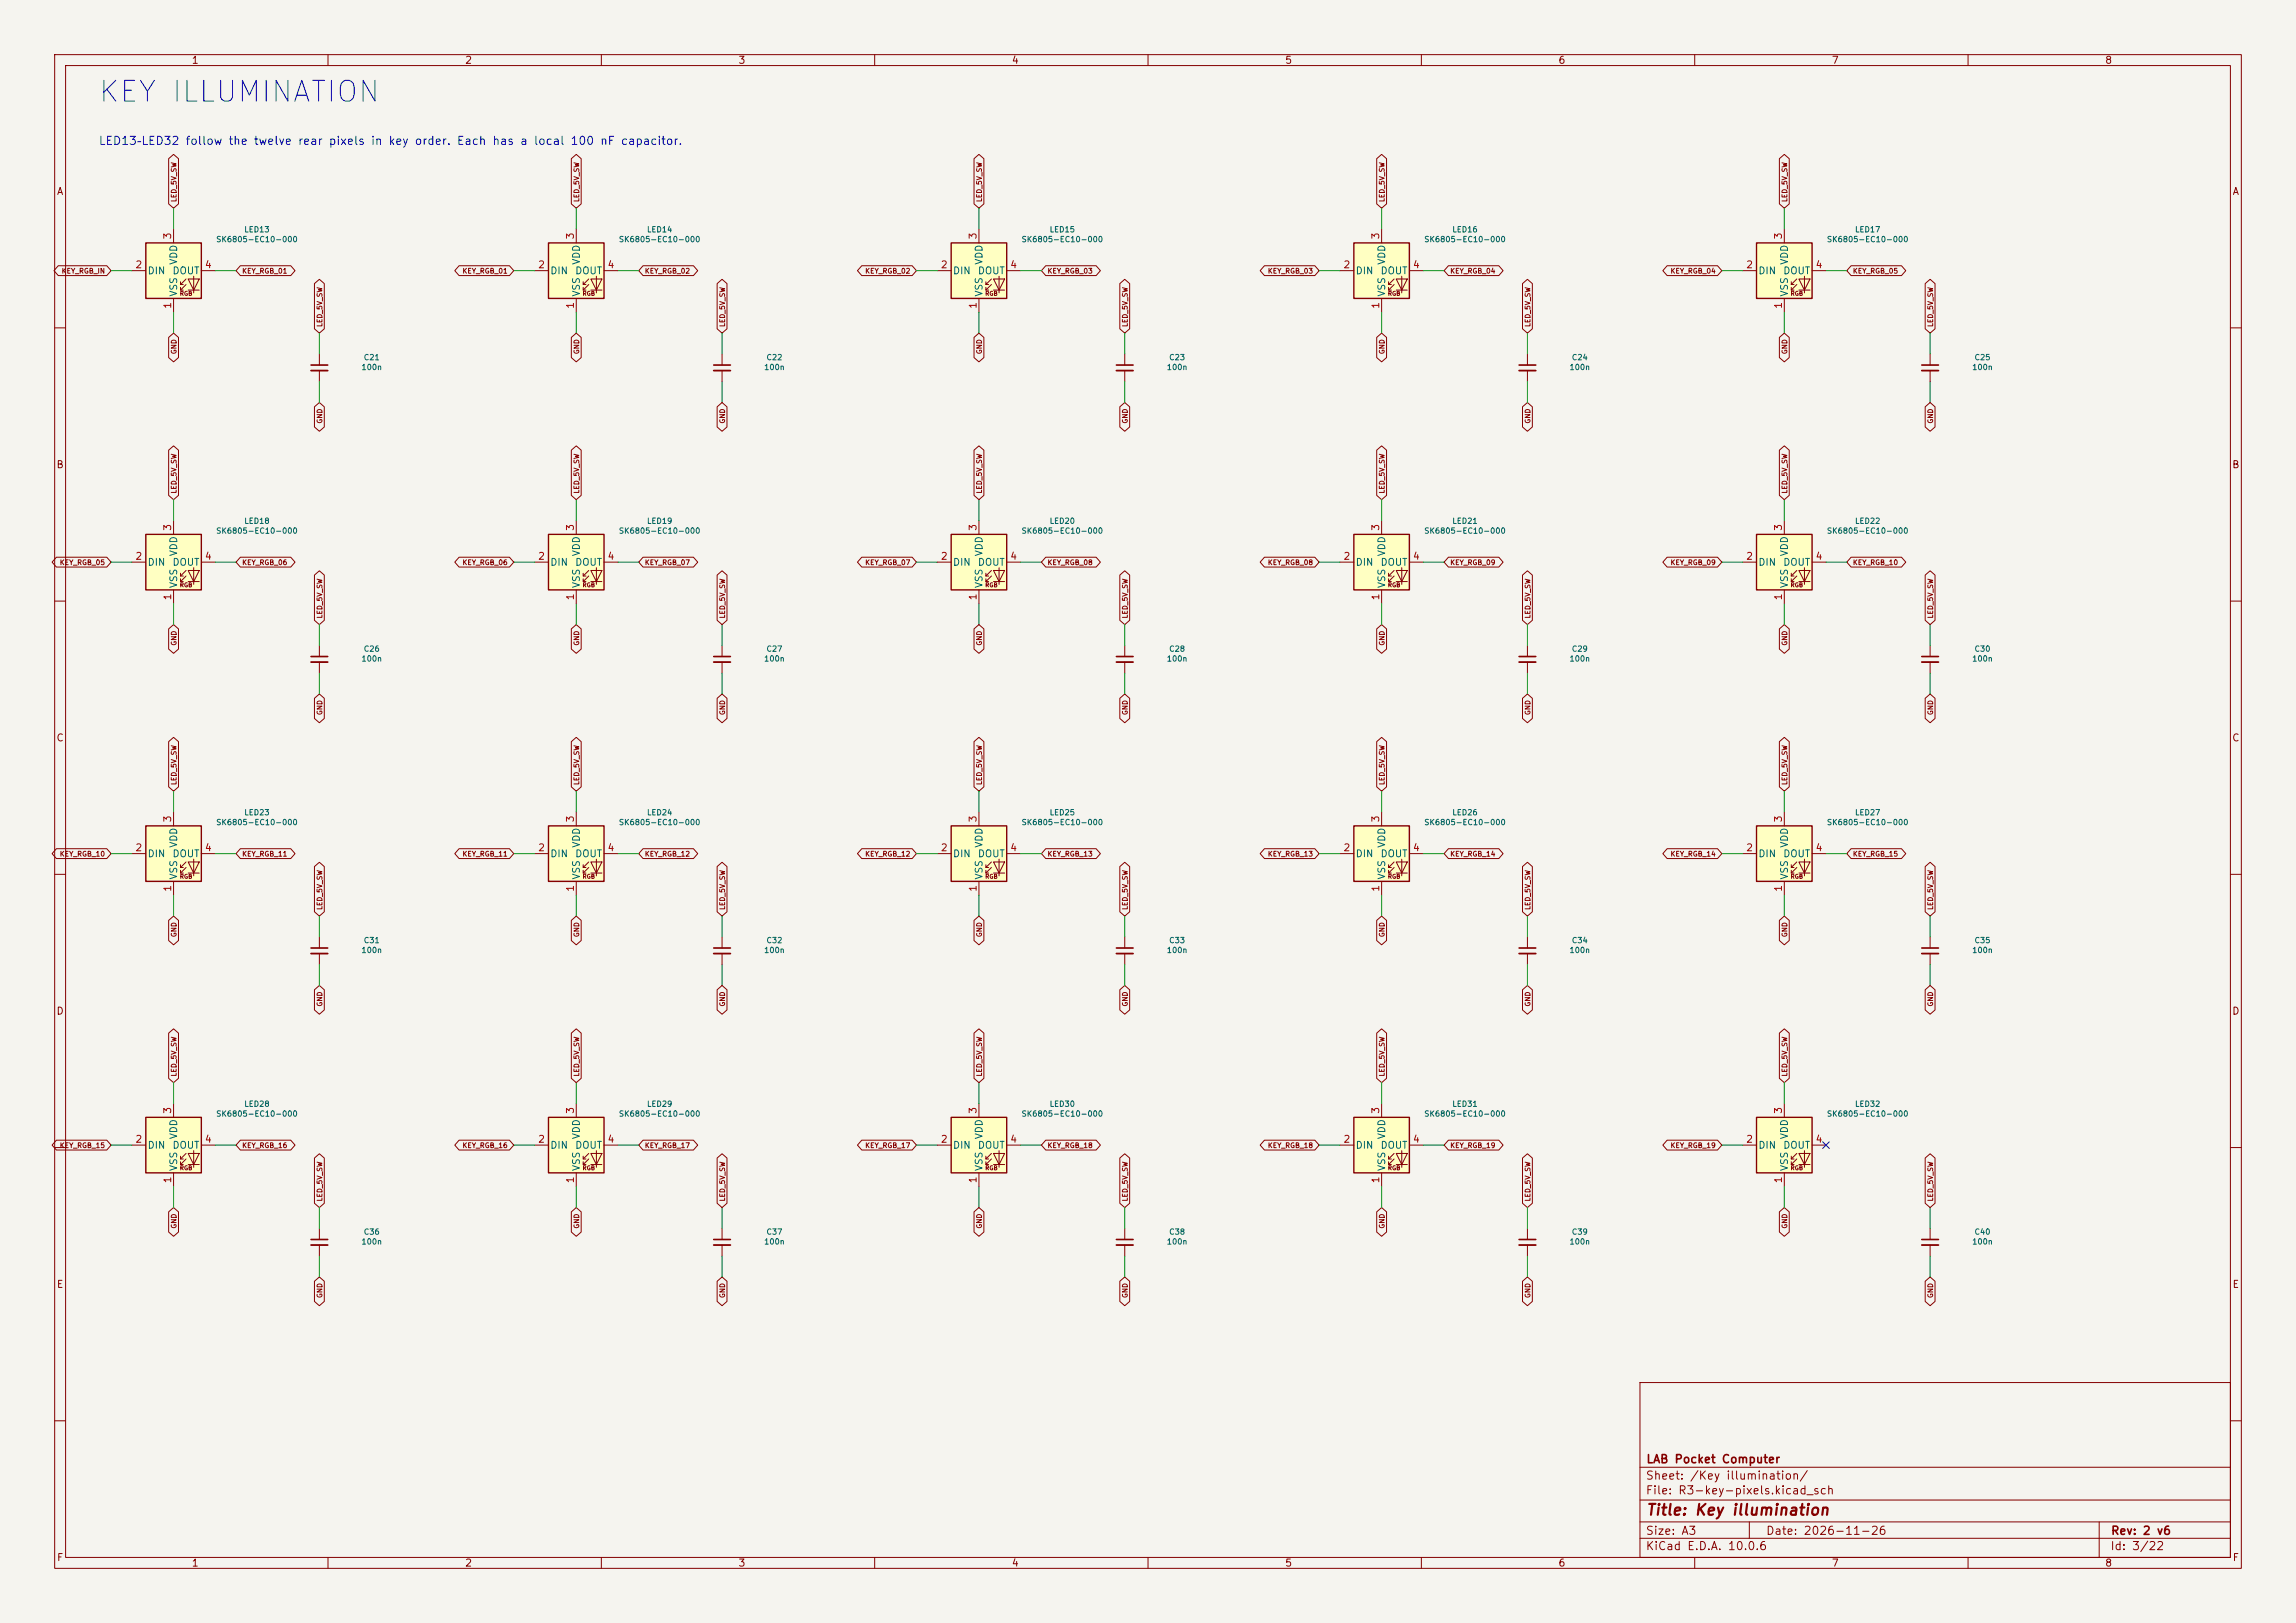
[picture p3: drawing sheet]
<svg xmlns="http://www.w3.org/2000/svg" width="420mm" height="297mm" viewBox="0 0 420 297" stroke-linecap="round" stroke-linejoin="round" font-family="sans-serif">
<defs><g id="words">
<text font-size="3.8" fill="#0000c2" x="17.7" y="19.6">KEY ILLUMINATION</text>
<text font-size="2" fill="#840000" x="301" y="277.8">Title: Key illumination</text>
<text font-size="1.5" fill="#0000c2" x="18" y="26.9">LED13–LED32 follow the twelve rear pixels in key order. Each has a local 100 nF capacitor.</text>
<g font-size="1.5" fill="#840000">
<text x="301" y="268.1">LAB Pocket Computer</text>
<text x="300.9" y="273.8">File: R3-key-pixels.kicad_sch</text>
<text x="300.9" y="271.1">Sheet: /Key illumination/</text>
<text x="300.9" y="281.2">Size: A3</text>
<text x="322.9" y="281.2">Date: 2026-11-26</text>
<text x="386" y="281.2">Rev: 2 v6</text>
<text x="300.9" y="284">KiCad E.D.A. 10.0.6</text>
<text x="385.9" y="284">Id: 3/22</text>
</g>
<g font-size="1.3" fill="#840000">
<text x="35" y="12">1</text>
<text x="85" y="12">2</text>
<text x="135" y="12">3</text>
<text x="185" y="12">4</text>
<text x="235" y="12">5</text>
<text x="285" y="12">6</text>
<text x="335" y="12">7</text>
<text x="385" y="12">8</text>
<text x="10.3" y="36">A</text>
<text x="408.3" y="36">A</text>
<text x="10.2" y="86">B</text>
<text x="408.2" y="86">B</text>
<text x="10.2" y="136">C</text>
<text x="408.2" y="136">C</text>
<text x="10.2" y="186">D</text>
<text x="408.2" y="186">D</text>
<text x="10.3" y="236">E</text>
<text x="408.3" y="236">E</text>
<text x="10.3" y="286">F</text>
<text x="35" y="287">1</text>
<text x="85" y="287">2</text>
<text x="135" y="287">3</text>
<text x="185" y="287">4</text>
<text x="235" y="287">5</text>
<text x="285" y="287">6</text>
<text x="335" y="287">7</text>
<text x="385" y="287">8</text>
<text x="408.3" y="286">F</text>
</g>
<g font-size="1.3" fill="#a90000">
<text x="31.6" y="43.9" transform="rotate(-90 31.6 43.9)">3</text>
<text x="105.3" y="43.9" transform="rotate(-90 105.3 43.9)">3</text>
<text x="178.9" y="43.9" transform="rotate(-90 178.9 43.9)">3</text>
<text x="252.6" y="43.9" transform="rotate(-90 252.6 43.9)">3</text>
<text x="326.3" y="43.9" transform="rotate(-90 326.3 43.9)">3</text>
<text x="24.7" y="49.4">2</text>
<text x="37.4" y="49.4">4</text>
<text x="98.3" y="49.4">2</text>
<text x="111" y="49.4">4</text>
<text x="172" y="49.4">2</text>
<text x="184.7" y="49.4">4</text>
<text x="245.6" y="49.4">2</text>
<text x="258.3" y="49.4">4</text>
<text x="319.3" y="49.4">2</text>
<text x="332" y="49.4">4</text>
<text x="31.6" y="56.6" transform="rotate(-90 31.6 56.6)">1</text>
<text x="105.3" y="56.6" transform="rotate(-90 105.3 56.6)">1</text>
<text x="178.9" y="56.6" transform="rotate(-90 178.9 56.6)">1</text>
<text x="252.6" y="56.6" transform="rotate(-90 252.6 56.6)">1</text>
<text x="326.3" y="56.6" transform="rotate(-90 326.3 56.6)">1</text>
<text x="31.6" y="97.3" transform="rotate(-90 31.6 97.3)">3</text>
<text x="105.3" y="97.3" transform="rotate(-90 105.3 97.3)">3</text>
<text x="178.9" y="97.3" transform="rotate(-90 178.9 97.3)">3</text>
<text x="252.6" y="97.3" transform="rotate(-90 252.6 97.3)">3</text>
<text x="326.3" y="97.3" transform="rotate(-90 326.3 97.3)">3</text>
<text x="24.7" y="102.7">2</text>
<text x="37.4" y="102.7">4</text>
<text x="98.3" y="102.7">2</text>
<text x="111" y="102.7">4</text>
<text x="172" y="102.7">2</text>
<text x="184.7" y="102.7">4</text>
<text x="245.6" y="102.7">2</text>
<text x="258.3" y="102.7">4</text>
<text x="319.3" y="102.7">2</text>
<text x="332" y="102.7">4</text>
<text x="31.6" y="110" transform="rotate(-90 31.6 110)">1</text>
<text x="105.3" y="110" transform="rotate(-90 105.3 110)">1</text>
<text x="178.9" y="110" transform="rotate(-90 178.9 110)">1</text>
<text x="252.6" y="110" transform="rotate(-90 252.6 110)">1</text>
<text x="326.3" y="110" transform="rotate(-90 326.3 110)">1</text>
<text x="31.6" y="150.6" transform="rotate(-90 31.6 150.6)">3</text>
<text x="105.3" y="150.6" transform="rotate(-90 105.3 150.6)">3</text>
<text x="178.9" y="150.6" transform="rotate(-90 178.9 150.6)">3</text>
<text x="252.6" y="150.6" transform="rotate(-90 252.6 150.6)">3</text>
<text x="326.3" y="150.6" transform="rotate(-90 326.3 150.6)">3</text>
<text x="24.7" y="156.1">2</text>
<text x="37.4" y="156.1">4</text>
<text x="98.3" y="156.1">2</text>
<text x="111" y="156.1">4</text>
<text x="172" y="156.1">2</text>
<text x="184.7" y="156.1">4</text>
<text x="245.6" y="156.1">2</text>
<text x="258.3" y="156.1">4</text>
<text x="319.3" y="156.1">2</text>
<text x="332" y="156.1">4</text>
<text x="31.6" y="163.3" transform="rotate(-90 31.6 163.3)">1</text>
<text x="105.3" y="163.3" transform="rotate(-90 105.3 163.3)">1</text>
<text x="178.9" y="163.3" transform="rotate(-90 178.9 163.3)">1</text>
<text x="252.6" y="163.3" transform="rotate(-90 252.6 163.3)">1</text>
<text x="326.3" y="163.3" transform="rotate(-90 326.3 163.3)">1</text>
<text x="31.6" y="203.9" transform="rotate(-90 31.6 203.9)">3</text>
<text x="105.3" y="203.9" transform="rotate(-90 105.3 203.9)">3</text>
<text x="178.9" y="203.9" transform="rotate(-90 178.9 203.9)">3</text>
<text x="252.6" y="203.9" transform="rotate(-90 252.6 203.9)">3</text>
<text x="326.3" y="203.9" transform="rotate(-90 326.3 203.9)">3</text>
<text x="24.7" y="209.4">2</text>
<text x="37.4" y="209.4">4</text>
<text x="98.3" y="209.4">2</text>
<text x="111" y="209.4">4</text>
<text x="172" y="209.4">2</text>
<text x="184.7" y="209.4">4</text>
<text x="245.6" y="209.4">2</text>
<text x="258.3" y="209.4">4</text>
<text x="319.3" y="209.4">2</text>
<text x="332" y="209.4">4</text>
<text x="31.6" y="216.6" transform="rotate(-90 31.6 216.6)">1</text>
<text x="105.3" y="216.6" transform="rotate(-90 105.3 216.6)">1</text>
<text x="178.9" y="216.6" transform="rotate(-90 178.9 216.6)">1</text>
<text x="252.6" y="216.6" transform="rotate(-90 252.6 216.6)">1</text>
<text x="326.3" y="216.6" transform="rotate(-90 326.3 216.6)">1</text>
</g>
<g font-size="1.3" fill="#006464">
<text x="26.9" y="50.5">DIN</text>
<text x="31.5" y="50.5">DOUT</text>
<text x="32.7" y="48.6" transform="rotate(-90 32.7 48.6)">VDD</text>
<text x="100.6" y="50.5">DIN</text>
<text x="105.1" y="50.5">DOUT</text>
<text x="106.4" y="48.6" transform="rotate(-90 106.4 48.6)">VDD</text>
<text x="174.2" y="50.5">DIN</text>
<text x="178.8" y="50.5">DOUT</text>
<text x="180" y="48.6" transform="rotate(-90 180 48.6)">VDD</text>
<text x="247.9" y="50.5">DIN</text>
<text x="252.4" y="50.5">DOUT</text>
<text x="253.7" y="48.6" transform="rotate(-90 253.7 48.6)">VDD</text>
<text x="321.5" y="50.5">DIN</text>
<text x="326.1" y="50.5">DOUT</text>
<text x="327.4" y="48.6" transform="rotate(-90 327.4 48.6)">VDD</text>
<text x="32.7" y="54.4" transform="rotate(-90 32.7 54.4)">VSS</text>
<text x="106.4" y="54.4" transform="rotate(-90 106.4 54.4)">VSS</text>
<text x="180" y="54.4" transform="rotate(-90 180 54.4)">VSS</text>
<text x="253.7" y="54.4" transform="rotate(-90 253.7 54.4)">VSS</text>
<text x="327.4" y="54.4" transform="rotate(-90 327.4 54.4)">VSS</text>
<text x="32.7" y="101.9" transform="rotate(-90 32.7 101.9)">VDD</text>
<text x="106.4" y="101.9" transform="rotate(-90 106.4 101.9)">VDD</text>
<text x="180" y="101.9" transform="rotate(-90 180 101.9)">VDD</text>
<text x="253.7" y="101.9" transform="rotate(-90 253.7 101.9)">VDD</text>
<text x="327.4" y="101.9" transform="rotate(-90 327.4 101.9)">VDD</text>
<text x="26.9" y="103.8">DIN</text>
<text x="31.5" y="103.8">DOUT</text>
<text x="32.7" y="107.7" transform="rotate(-90 32.7 107.7)">VSS</text>
<text x="100.6" y="103.8">DIN</text>
<text x="105.1" y="103.8">DOUT</text>
<text x="106.4" y="107.7" transform="rotate(-90 106.4 107.7)">VSS</text>
<text x="174.2" y="103.8">DIN</text>
<text x="178.8" y="103.8">DOUT</text>
<text x="180" y="107.7" transform="rotate(-90 180 107.7)">VSS</text>
<text x="247.9" y="103.8">DIN</text>
<text x="252.4" y="103.8">DOUT</text>
<text x="253.7" y="107.7" transform="rotate(-90 253.7 107.7)">VSS</text>
<text x="321.5" y="103.8">DIN</text>
<text x="326.1" y="103.8">DOUT</text>
<text x="327.4" y="107.7" transform="rotate(-90 327.4 107.7)">VSS</text>
<text x="32.7" y="155.2" transform="rotate(-90 32.7 155.2)">VDD</text>
<text x="106.4" y="155.2" transform="rotate(-90 106.4 155.2)">VDD</text>
<text x="180" y="155.2" transform="rotate(-90 180 155.2)">VDD</text>
<text x="253.7" y="155.2" transform="rotate(-90 253.7 155.2)">VDD</text>
<text x="327.4" y="155.2" transform="rotate(-90 327.4 155.2)">VDD</text>
<text x="26.9" y="157.2">DIN</text>
<text x="31.5" y="157.2">DOUT</text>
<text x="32.7" y="161.1" transform="rotate(-90 32.7 161.1)">VSS</text>
<text x="100.6" y="157.2">DIN</text>
<text x="105.1" y="157.2">DOUT</text>
<text x="106.4" y="161.1" transform="rotate(-90 106.4 161.1)">VSS</text>
<text x="174.2" y="157.2">DIN</text>
<text x="178.8" y="157.2">DOUT</text>
<text x="180" y="161.1" transform="rotate(-90 180 161.1)">VSS</text>
<text x="247.9" y="157.2">DIN</text>
<text x="252.4" y="157.2">DOUT</text>
<text x="253.7" y="161.1" transform="rotate(-90 253.7 161.1)">VSS</text>
<text x="321.5" y="157.2">DIN</text>
<text x="326.1" y="157.2">DOUT</text>
<text x="327.4" y="161.1" transform="rotate(-90 327.4 161.1)">VSS</text>
<text x="32.7" y="208.6" transform="rotate(-90 32.7 208.6)">VDD</text>
<text x="106.4" y="208.6" transform="rotate(-90 106.4 208.6)">VDD</text>
<text x="180" y="208.6" transform="rotate(-90 180 208.6)">VDD</text>
<text x="253.7" y="208.6" transform="rotate(-90 253.7 208.6)">VDD</text>
<text x="327.4" y="208.6" transform="rotate(-90 327.4 208.6)">VDD</text>
<text x="26.9" y="210.5">DIN</text>
<text x="31.5" y="210.5">DOUT</text>
<text x="32.7" y="214.4" transform="rotate(-90 32.7 214.4)">VSS</text>
<text x="100.6" y="210.5">DIN</text>
<text x="105.1" y="210.5">DOUT</text>
<text x="106.4" y="214.4" transform="rotate(-90 106.4 214.4)">VSS</text>
<text x="174.2" y="210.5">DIN</text>
<text x="178.8" y="210.5">DOUT</text>
<text x="180" y="214.4" transform="rotate(-90 180 214.4)">VSS</text>
<text x="247.9" y="210.5">DIN</text>
<text x="252.4" y="210.5">DOUT</text>
<text x="253.7" y="214.4" transform="rotate(-90 253.7 214.4)">VSS</text>
<text x="321.5" y="210.5">DIN</text>
<text x="326.1" y="210.5">DOUT</text>
<text x="327.4" y="214.4" transform="rotate(-90 327.4 214.4)">VSS</text>
</g>
<g font-size="1" fill="#006464">
<text x="39.4" y="44.6">SK6805-EC10-000</text>
<text x="44.6" y="42.8">LED13</text>
<text x="113.1" y="44.6">SK6805-EC10-000</text>
<text x="118.3" y="42.8">LED14</text>
<text x="186.8" y="44.6">SK6805-EC10-000</text>
<text x="191.9" y="42.8">LED15</text>
<text x="260.4" y="44.6">SK6805-EC10-000</text>
<text x="265.6" y="42.8">LED16</text>
<text x="334.1" y="44.6">SK6805-EC10-000</text>
<text x="339.2" y="42.8">LED17</text>
<text x="66" y="68">100n</text>
<text x="66.4" y="66.2">C21</text>
<text x="139.7" y="68">100n</text>
<text x="140.1" y="66.2">C22</text>
<text x="213.3" y="68">100n</text>
<text x="213.8" y="66.2">C23</text>
<text x="287" y="68">100n</text>
<text x="287.4" y="66.2">C24</text>
<text x="360.7" y="68">100n</text>
<text x="361.1" y="66.2">C25</text>
<text x="39.4" y="97.9">SK6805-EC10-000</text>
<text x="44.6" y="96.1">LED18</text>
<text x="113.1" y="97.9">SK6805-EC10-000</text>
<text x="118.3" y="96.1">LED19</text>
<text x="186.8" y="97.9">SK6805-EC10-000</text>
<text x="191.9" y="96.1">LED20</text>
<text x="260.4" y="97.9">SK6805-EC10-000</text>
<text x="265.6" y="96.1">LED21</text>
<text x="334.1" y="97.9">SK6805-EC10-000</text>
<text x="339.2" y="96.1">LED22</text>
<text x="66.4" y="119.5">C26</text>
<text x="140.1" y="119.5">C27</text>
<text x="213.8" y="119.5">C28</text>
<text x="287.4" y="119.5">C29</text>
<text x="361.1" y="119.5">C30</text>
<text x="66" y="121.3">100n</text>
<text x="139.7" y="121.3">100n</text>
<text x="213.3" y="121.3">100n</text>
<text x="287" y="121.3">100n</text>
<text x="360.7" y="121.3">100n</text>
<text x="44.6" y="149.4">LED23</text>
<text x="118.3" y="149.4">LED24</text>
<text x="191.9" y="149.4">LED25</text>
<text x="265.6" y="149.4">LED26</text>
<text x="339.2" y="149.4">LED27</text>
<text x="39.4" y="151.2">SK6805-EC10-000</text>
<text x="113.1" y="151.2">SK6805-EC10-000</text>
<text x="186.8" y="151.2">SK6805-EC10-000</text>
<text x="260.4" y="151.2">SK6805-EC10-000</text>
<text x="334.1" y="151.2">SK6805-EC10-000</text>
<text x="66.4" y="172.8">C31</text>
<text x="140.1" y="172.8">C32</text>
<text x="213.8" y="172.8">C33</text>
<text x="287.4" y="172.8">C34</text>
<text x="361.1" y="172.8">C35</text>
<text x="66" y="174.6">100n</text>
<text x="139.7" y="174.6">100n</text>
<text x="213.3" y="174.6">100n</text>
<text x="287" y="174.6">100n</text>
<text x="360.7" y="174.6">100n</text>
<text x="44.6" y="202.8">LED28</text>
<text x="118.3" y="202.8">LED29</text>
<text x="191.9" y="202.8">LED30</text>
<text x="265.6" y="202.8">LED31</text>
<text x="339.2" y="202.8">LED32</text>
<text x="39.4" y="204.6">SK6805-EC10-000</text>
<text x="113.1" y="204.6">SK6805-EC10-000</text>
<text x="186.8" y="204.6">SK6805-EC10-000</text>
<text x="260.4" y="204.6">SK6805-EC10-000</text>
<text x="334.1" y="204.6">SK6805-EC10-000</text>
<text x="66" y="228">100n</text>
<text x="66.4" y="226.2">C36</text>
<text x="139.7" y="228">100n</text>
<text x="140.1" y="226.2">C37</text>
<text x="213.3" y="228">100n</text>
<text x="213.8" y="226.2">C38</text>
<text x="287" y="228">100n</text>
<text x="287.4" y="226.2">C39</text>
<text x="360.7" y="228">100n</text>
<text x="361.1" y="226.2">C40</text>
</g>
<g font-size=".9" fill="#840000">
<text x="32.5" y="37.1" transform="rotate(-90 32.5 37.1)">LED_5V_SW</text>
<text x="106.2" y="37.1" transform="rotate(-90 106.2 37.1)">LED_5V_SW</text>
<text x="179.8" y="37.1" transform="rotate(-90 179.8 37.1)">LED_5V_SW</text>
<text x="253.5" y="37.1" transform="rotate(-90 253.5 37.1)">LED_5V_SW</text>
<text x="327.1" y="37.1" transform="rotate(-90 327.1 37.1)">LED_5V_SW</text>
<text x="11.2" y="50.3">KEY_RGB_IN</text>
<text x="44.2" y="50.3">KEY_RGB_01</text>
<text x="84.5" y="50.3">KEY_RGB_01</text>
<text x="117.9" y="50.3">KEY_RGB_02</text>
<text x="158.2" y="50.3">KEY_RGB_02</text>
<text x="191.5" y="50.3">KEY_RGB_03</text>
<text x="231.8" y="50.3">KEY_RGB_03</text>
<text x="265.2" y="50.3">KEY_RGB_04</text>
<text x="305.5" y="50.3">KEY_RGB_04</text>
<text x="338.8" y="50.3">KEY_RGB_05</text>
<text x="59.2" y="59.9" transform="rotate(-90 59.2 59.9)">LED_5V_SW</text>
<text x="132.8" y="59.9" transform="rotate(-90 132.8 59.9)">LED_5V_SW</text>
<text x="206.5" y="59.9" transform="rotate(-90 206.5 59.9)">LED_5V_SW</text>
<text x="280.1" y="59.9" transform="rotate(-90 280.1 59.9)">LED_5V_SW</text>
<text x="353.8" y="59.9" transform="rotate(-90 353.8 59.9)">LED_5V_SW</text>
<text x="32.5" y="64.9" transform="rotate(-90 32.5 64.9)">GND</text>
<text x="106.2" y="64.9" transform="rotate(-90 106.2 64.9)">GND</text>
<text x="179.8" y="64.9" transform="rotate(-90 179.8 64.9)">GND</text>
<text x="253.5" y="64.9" transform="rotate(-90 253.5 64.9)">GND</text>
<text x="327.1" y="64.9" transform="rotate(-90 327.1 64.9)">GND</text>
<text x="59.2" y="77.6" transform="rotate(-90 59.2 77.6)">GND</text>
<text x="132.8" y="77.6" transform="rotate(-90 132.8 77.6)">GND</text>
<text x="206.5" y="77.6" transform="rotate(-90 206.5 77.6)">GND</text>
<text x="280.1" y="77.6" transform="rotate(-90 280.1 77.6)">GND</text>
<text x="353.8" y="77.6" transform="rotate(-90 353.8 77.6)">GND</text>
<text x="32.5" y="90.4" transform="rotate(-90 32.5 90.4)">LED_5V_SW</text>
<text x="106.2" y="90.4" transform="rotate(-90 106.2 90.4)">LED_5V_SW</text>
<text x="179.8" y="90.4" transform="rotate(-90 179.8 90.4)">LED_5V_SW</text>
<text x="253.5" y="90.4" transform="rotate(-90 253.5 90.4)">LED_5V_SW</text>
<text x="327.1" y="90.4" transform="rotate(-90 327.1 90.4)">LED_5V_SW</text>
<text x="10.8" y="103.6">KEY_RGB_05</text>
<text x="44.2" y="103.6">KEY_RGB_06</text>
<text x="84.5" y="103.6">KEY_RGB_06</text>
<text x="117.9" y="103.6">KEY_RGB_07</text>
<text x="158.2" y="103.6">KEY_RGB_07</text>
<text x="191.5" y="103.6">KEY_RGB_08</text>
<text x="231.8" y="103.6">KEY_RGB_08</text>
<text x="265.2" y="103.6">KEY_RGB_09</text>
<text x="305.5" y="103.6">KEY_RGB_09</text>
<text x="338.8" y="103.6">KEY_RGB_10</text>
<text x="59.2" y="113.3" transform="rotate(-90 59.2 113.3)">LED_5V_SW</text>
<text x="132.8" y="113.3" transform="rotate(-90 132.8 113.3)">LED_5V_SW</text>
<text x="206.5" y="113.3" transform="rotate(-90 206.5 113.3)">LED_5V_SW</text>
<text x="280.1" y="113.3" transform="rotate(-90 280.1 113.3)">LED_5V_SW</text>
<text x="353.8" y="113.3" transform="rotate(-90 353.8 113.3)">LED_5V_SW</text>
<text x="32.5" y="118.2" transform="rotate(-90 32.5 118.2)">GND</text>
<text x="106.2" y="118.2" transform="rotate(-90 106.2 118.2)">GND</text>
<text x="179.8" y="118.2" transform="rotate(-90 179.8 118.2)">GND</text>
<text x="253.5" y="118.2" transform="rotate(-90 253.5 118.2)">GND</text>
<text x="327.1" y="118.2" transform="rotate(-90 327.1 118.2)">GND</text>
<text x="59.2" y="130.9" transform="rotate(-90 59.2 130.9)">GND</text>
<text x="132.8" y="130.9" transform="rotate(-90 132.8 130.9)">GND</text>
<text x="206.5" y="130.9" transform="rotate(-90 206.5 130.9)">GND</text>
<text x="280.1" y="130.9" transform="rotate(-90 280.1 130.9)">GND</text>
<text x="353.8" y="130.9" transform="rotate(-90 353.8 130.9)">GND</text>
<text x="32.5" y="143.8" transform="rotate(-90 32.5 143.8)">LED_5V_SW</text>
<text x="106.2" y="143.8" transform="rotate(-90 106.2 143.8)">LED_5V_SW</text>
<text x="179.8" y="143.8" transform="rotate(-90 179.8 143.8)">LED_5V_SW</text>
<text x="253.5" y="143.8" transform="rotate(-90 253.5 143.8)">LED_5V_SW</text>
<text x="327.1" y="143.8" transform="rotate(-90 327.1 143.8)">LED_5V_SW</text>
<text x="10.8" y="157">KEY_RGB_10</text>
<text x="44.2" y="157">KEY_RGB_11</text>
<text x="84.5" y="157">KEY_RGB_11</text>
<text x="117.9" y="157">KEY_RGB_12</text>
<text x="158.2" y="157">KEY_RGB_12</text>
<text x="191.5" y="157">KEY_RGB_13</text>
<text x="231.8" y="157">KEY_RGB_13</text>
<text x="265.2" y="157">KEY_RGB_14</text>
<text x="305.5" y="157">KEY_RGB_14</text>
<text x="338.8" y="157">KEY_RGB_15</text>
<text x="59.2" y="166.6" transform="rotate(-90 59.2 166.6)">LED_5V_SW</text>
<text x="132.8" y="166.6" transform="rotate(-90 132.8 166.6)">LED_5V_SW</text>
<text x="206.5" y="166.6" transform="rotate(-90 206.5 166.6)">LED_5V_SW</text>
<text x="280.1" y="166.6" transform="rotate(-90 280.1 166.6)">LED_5V_SW</text>
<text x="353.8" y="166.6" transform="rotate(-90 353.8 166.6)">LED_5V_SW</text>
<text x="32.5" y="171.6" transform="rotate(-90 32.5 171.6)">GND</text>
<text x="106.2" y="171.6" transform="rotate(-90 106.2 171.6)">GND</text>
<text x="179.8" y="171.6" transform="rotate(-90 179.8 171.6)">GND</text>
<text x="253.5" y="171.6" transform="rotate(-90 253.5 171.6)">GND</text>
<text x="327.1" y="171.6" transform="rotate(-90 327.1 171.6)">GND</text>
<text x="59.2" y="184.3" transform="rotate(-90 59.2 184.3)">GND</text>
<text x="132.8" y="184.3" transform="rotate(-90 132.8 184.3)">GND</text>
<text x="206.5" y="184.3" transform="rotate(-90 206.5 184.3)">GND</text>
<text x="280.1" y="184.3" transform="rotate(-90 280.1 184.3)">GND</text>
<text x="353.8" y="184.3" transform="rotate(-90 353.8 184.3)">GND</text>
<text x="32.5" y="197.1" transform="rotate(-90 32.5 197.1)">LED_5V_SW</text>
<text x="106.2" y="197.1" transform="rotate(-90 106.2 197.1)">LED_5V_SW</text>
<text x="179.8" y="197.1" transform="rotate(-90 179.8 197.1)">LED_5V_SW</text>
<text x="253.5" y="197.1" transform="rotate(-90 253.5 197.1)">LED_5V_SW</text>
<text x="327.1" y="197.1" transform="rotate(-90 327.1 197.1)">LED_5V_SW</text>
<text x="10.8" y="210.3">KEY_RGB_15</text>
<text x="44.2" y="210.3">KEY_RGB_16</text>
<text x="84.5" y="210.3">KEY_RGB_16</text>
<text x="117.9" y="210.3">KEY_RGB_17</text>
<text x="158.2" y="210.3">KEY_RGB_17</text>
<text x="191.5" y="210.3">KEY_RGB_18</text>
<text x="231.8" y="210.3">KEY_RGB_18</text>
<text x="265.2" y="210.3">KEY_RGB_19</text>
<text x="305.5" y="210.3">KEY_RGB_19</text>
<text x="59.2" y="220" transform="rotate(-90 59.2 220)">LED_5V_SW</text>
<text x="132.8" y="220" transform="rotate(-90 132.8 220)">LED_5V_SW</text>
<text x="206.5" y="220" transform="rotate(-90 206.5 220)">LED_5V_SW</text>
<text x="280.1" y="220" transform="rotate(-90 280.1 220)">LED_5V_SW</text>
<text x="353.8" y="220" transform="rotate(-90 353.8 220)">LED_5V_SW</text>
<text x="32.5" y="224.9" transform="rotate(-90 32.5 224.9)">GND</text>
<text x="106.2" y="224.9" transform="rotate(-90 106.2 224.9)">GND</text>
<text x="179.8" y="224.9" transform="rotate(-90 179.8 224.9)">GND</text>
<text x="253.5" y="224.9" transform="rotate(-90 253.5 224.9)">GND</text>
<text x="327.1" y="224.9" transform="rotate(-90 327.1 224.9)">GND</text>
<text x="59.2" y="237.6" transform="rotate(-90 59.2 237.6)">GND</text>
<text x="132.8" y="237.6" transform="rotate(-90 132.8 237.6)">GND</text>
<text x="206.5" y="237.6" transform="rotate(-90 206.5 237.6)">GND</text>
<text x="280.1" y="237.6" transform="rotate(-90 280.1 237.6)">GND</text>
<text x="353.8" y="237.6" transform="rotate(-90 353.8 237.6)">GND</text>
</g>
<g font-size=".8" fill="#840000">
<text x="32.8" y="54.3">RGB</text>
<text x="106.5" y="54.3">RGB</text>
<text x="180.1" y="54.3">RGB</text>
<text x="253.8" y="54.3">RGB</text>
<text x="327.5" y="54.3">RGB</text>
<text x="32.8" y="107.6">RGB</text>
<text x="106.5" y="107.6">RGB</text>
<text x="180.1" y="107.6">RGB</text>
<text x="253.8" y="107.6">RGB</text>
<text x="327.5" y="107.6">RGB</text>
<text x="32.8" y="161">RGB</text>
<text x="106.5" y="161">RGB</text>
<text x="180.1" y="161">RGB</text>
<text x="253.8" y="161">RGB</text>
<text x="327.5" y="161">RGB</text>
<text x="32.8" y="214.3">RGB</text>
<text x="106.5" y="214.3">RGB</text>
<text x="180.1" y="214.3">RGB</text>
<text x="253.8" y="214.3">RGB</text>
<text x="327.5" y="214.3">RGB</text>
</g>
</g></defs>
<path d="M0 0h420v297h-420z" fill="#f5f4ef" stroke="#f5f4ef" stroke-width=".18"/>
<g fill="none" stroke="#840000" stroke-width=".18">
<path d="M10 10h400v277h-400zM12 12h396v273h-396zM60 10v2M110 10v2M160 10v2M210 10v2M260 10v2M310 10v2M360 10v2M10 60h2M408 60h2M10 110h2"/>
<path d="M408 110h2M10 160h2M408 160h2M10 210h2M408 210h2M300 253h108v32h-108zM10 260h2M300 278.5h108M300 274.5h108M300 268.5h108M320 278.5v3M384 278.5v6.5"/>
<path d="M408 260h2M60 285v2M110 285v2M160 285v2M210 285v2M260 285v2M300 281.5h108M310 285v2M360 285v2"/>
</g>
<path d="M247.6 151.1h10.2v10.2h-10.2z" fill="#ffffc2"/>
<path d="M245.1 156.2h2.5M252.7 148.6v2.5M254 158.8h.5M254 159.8h.5M255 157.7l-1 1.1v-.6M255 158.8l-1 1v-.5M255.4 157.7h2l-1 2.1zM255.4 159.8h2M256.4 157.2v3.1M257.8 156.2h2.5M252.7 161.3v2.5" fill="none" stroke="#840000" stroke-width=".18"/>
<path d="M247.6 151.1h10.2v10.2h-10.2z" fill="none" stroke="#840000" stroke-width=".25"/>
<path d="M174 44.5h10.1v10.1h-10.1z" fill="#ffffc2"/>
<g fill="none" stroke="#840000" stroke-width=".18">
<path d="M171.4 49.5h2.6M179.1 41.9v2.6M179.1 54.6v2.6M180.3 52.1h.5M180.3 53.1h.5M181.4 51.1l-1.1 1v-.5M181.4 52.1l-1.1 1v-.5M181.7 51.1h2.1l-1 2zM181.7 53.1h2.1M182.8 50.5v3.1M184.1 49.5h2.6M205.7 224.8v2"/>
<path d="M205.7 227.8v2.1"/>
</g>
<path d="M174 44.5h10.1v10.1h-10.1z" fill="none" stroke="#840000" stroke-width=".25"/>
<path d="M204.2 226.8h3.1" fill="none" stroke="#840000" stroke-width=".3"/>
<path d="M204.2 227.8h3.1" fill="none" stroke="#840000" stroke-width=".33"/>
<path d="M174 204.5h10.1v10.1h-10.1z" fill="#ffffc2"/>
<g fill="none" stroke="#840000" stroke-width=".18">
<path d="M205.7 171.5v2M205.7 174.5v2M171.4 209.6h2.6M179.1 201.9v2.6M179.1 214.6v2.6M180.3 212.1h.5M180.3 213.1h.5M181.4 211.1l-1.1 1v-.5M181.4 212.1l-1.1 1v-.5M181.7 211.1h2.1l-1 2zM181.7 213.1h2.1M182.8 210.6v3"/>
<path d="M184.1 209.6h2.6"/>
</g>
<path d="M174 204.5h10.1v10.1h-10.1z" fill="none" stroke="#840000" stroke-width=".25"/>
<path d="M204.2 173.5h3.1" fill="none" stroke="#840000" stroke-width=".3"/>
<path d="M204.2 174.5h3.1" fill="none" stroke="#840000" stroke-width=".33"/>
<path d="M174 151.1h10.1v10.2h-10.1z" fill="#ffffc2"/>
<g fill="none" stroke="#840000" stroke-width=".18">
<path d="M171.4 156.2h2.6M179.1 148.6v2.5M180.3 158.8h.5M180.3 159.8h.5M181.4 157.7l-1.1 1.1v-.6M181.4 158.8l-1.1 1v-.5M181.7 157.7h2.1l-1 2.1zM181.7 159.8h2.1M182.8 157.2v3.1M184.1 156.2h2.6M179.1 161.3v2.5M279.4 224.8v2"/>
<path d="M279.4 227.8v2.1M353.1 224.8v2M353.1 227.8v2.1"/>
</g>
<path d="M174 151.1h10.1v10.2h-10.1z" fill="none" stroke="#840000" stroke-width=".25"/>
<path d="M277.9 226.8h3M351.5 226.8h3.1" fill="none" stroke="#840000" stroke-width=".3"/>
<path d="M277.9 227.8h3M351.5 227.8h3.1" fill="none" stroke="#840000" stroke-width=".33"/>
<path d="M247.6 204.5h10.2v10.1h-10.2z" fill="#ffffc2"/>
<g fill="none" stroke="#840000" stroke-width=".18">
<path d="M205.7 64.8v2M205.7 67.8v2.1M279.4 118.1v2M279.4 121.2v2M279.4 171.5v2M279.4 174.5v2M245.1 209.6h2.5M252.7 201.9v2.6M252.7 214.6v2.6M254 212.1h.5M254 213.1h.5M255 211.1l-1 1v-.5"/>
<path d="M255 212.1l-1 1v-.5M255.4 211.1h2l-1 2zM255.4 213.1h2M256.4 210.6v3M257.8 209.6h2.5"/>
</g>
<path d="M247.6 204.5h10.2v10.1h-10.2z" fill="none" stroke="#840000" stroke-width=".25"/>
<path d="M204.2 66.8h3.1M277.9 120.1h3M277.9 173.5h3" fill="none" stroke="#840000" stroke-width=".3"/>
<path d="M204.2 67.8h3.1M277.9 121.2h3M277.9 174.5h3" fill="none" stroke="#840000" stroke-width=".33"/>
<path d="M247.6 97.8h10.2v10.2h-10.2z" fill="#ffffc2"/>
<g fill="none" stroke="#840000" stroke-width=".18">
<path d="M279.4 64.8v2M279.4 67.8v2.1M252.7 95.3v2.5M245.1 102.9h2.5M252.7 108v2.5M254 105.4h.5M254 106.4h.5M255 104.4l-1 1v-.5M255 105.4l-1 1v-.5M255.4 104.4h2l-1 2zM255.4 106.4h2M256.4 103.9v3"/>
<path d="M257.8 102.9h2.5"/>
</g>
<path d="M247.6 97.8h10.2v10.2h-10.2z" fill="none" stroke="#840000" stroke-width=".25"/>
<path d="M277.9 66.8h3" fill="none" stroke="#840000" stroke-width=".3"/>
<path d="M277.9 67.8h3" fill="none" stroke="#840000" stroke-width=".33"/>
<path d="M247.6 44.5h10.2v10.1h-10.2z" fill="#ffffc2"/>
<g fill="none" stroke="#840000" stroke-width=".18">
<path d="M245.1 49.5h2.5M252.7 41.9v2.6M252.7 54.6v2.6M254 52.1h.5M254 53.1h.5M255 51.1l-1 1v-.5M255 52.1l-1 1v-.5M255.4 51.1h2l-1 2zM255.4 53.1h2M256.4 50.5v3.1M257.8 49.5h2.5M353.1 171.5v2"/>
<path d="M353.1 174.5v2"/>
</g>
<path d="M247.6 44.5h10.2v10.1h-10.2z" fill="none" stroke="#840000" stroke-width=".25"/>
<path d="M351.5 173.5h3.1" fill="none" stroke="#840000" stroke-width=".3"/>
<path d="M351.5 174.5h3.1" fill="none" stroke="#840000" stroke-width=".33"/>
<path d="M321.3 151.1h10.2v10.2h-10.2z" fill="#ffffc2"/>
<g fill="none" stroke="#840000" stroke-width=".18">
<path d="M353.1 118.1v2M353.1 121.2v2M318.8 156.2h2.5M326.4 148.6v2.5M327.7 158.8h.5M327.7 159.8h.5M328.7 157.7l-1 1.1v-.6M328.7 158.8l-1 1v-.5M329.1 157.7h2l-1 2.1zM329.1 159.8h2M330.1 157.2v3.1M331.5 156.2h2.5"/>
<path d="M326.4 161.3v2.5"/>
</g>
<path d="M321.3 151.1h10.2v10.2h-10.2z" fill="none" stroke="#840000" stroke-width=".25"/>
<path d="M351.5 120.1h3.1" fill="none" stroke="#840000" stroke-width=".3"/>
<path d="M351.5 121.2h3.1" fill="none" stroke="#840000" stroke-width=".33"/>
<path d="M321.3 97.8h10.2v10.2h-10.2z" fill="#ffffc2"/>
<path d="M326.4 95.3v2.5M318.8 102.9h2.5M326.4 108v2.5M327.7 105.4h.5M327.7 106.4h.5M328.7 104.4l-1 1v-.5M328.7 105.4l-1 1v-.5M329.1 104.4h2l-1 2zM329.1 106.4h2M330.1 103.9v3M331.5 102.9h2.5" fill="none" stroke="#840000" stroke-width=".18"/>
<path d="M321.3 97.8h10.2v10.2h-10.2z" fill="none" stroke="#840000" stroke-width=".25"/>
<path d="M100.3 97.8h10.2v10.2h-10.2z" fill="#ffffc2"/>
<g fill="none" stroke="#840000" stroke-width=".18">
<path d="M105.4 95.3v2.5M97.8 102.9h2.5M105.4 108v2.5M106.7 105.4h.5M106.7 106.4h.5M107.7 104.4l-1 1v-.5M107.7 105.4l-1 1v-.5M108.1 104.4h2l-1 2zM108.1 106.4h2M109.1 103.9v3M110.5 102.9h2.5M58.4 224.8v2"/>
<path d="M58.4 227.8v2.1"/>
</g>
<path d="M100.3 97.8h10.2v10.2h-10.2z" fill="none" stroke="#840000" stroke-width=".25"/>
<path d="M56.9 226.8h3" fill="none" stroke="#840000" stroke-width=".3"/>
<path d="M56.9 227.8h3" fill="none" stroke="#840000" stroke-width=".33"/>
<path d="M26.7 204.5h10.1v10.1h-10.1z" fill="#ffffc2"/>
<g fill="none" stroke="#840000" stroke-width=".18">
<path d="M58.4 171.5v2M58.4 174.5v2M24.1 209.6h2.6M31.7 201.9v2.6M31.7 214.6v2.6M33 212.1h.5M33 213.1h.5M34 211.1l-1 1v-.5M34 212.1l-1 1v-.5M34.4 211.1h2l-1 2zM34.4 213.1h2M35.4 210.6v3"/>
<path d="M36.8 209.6h2.6"/>
</g>
<path d="M26.7 204.5h10.1v10.1h-10.1z" fill="none" stroke="#840000" stroke-width=".25"/>
<path d="M56.9 173.5h3" fill="none" stroke="#840000" stroke-width=".3"/>
<path d="M56.9 174.5h3" fill="none" stroke="#840000" stroke-width=".33"/>
<path d="M26.7 151.1h10.1v10.2h-10.1z" fill="#ffffc2"/>
<g fill="none" stroke="#840000" stroke-width=".18">
<path d="M24.1 156.2h2.6M31.7 148.6v2.5M33 158.8h.5M33 159.8h.5M34 157.7l-1 1.1v-.6M34 158.8l-1 1v-.5M34.4 157.7h2l-1 2.1zM34.4 159.8h2M35.4 157.2v3.1M36.8 156.2h2.6M31.7 161.3v2.5M132.1 224.8v2"/>
<path d="M132.1 227.8v2.1"/>
</g>
<path d="M26.7 151.1h10.1v10.2h-10.1z" fill="none" stroke="#840000" stroke-width=".25"/>
<path d="M130.6 226.8h3" fill="none" stroke="#840000" stroke-width=".3"/>
<path d="M130.6 227.8h3" fill="none" stroke="#840000" stroke-width=".33"/>
<path d="M100.3 204.5h10.2v10.1h-10.2z" fill="#ffffc2"/>
<g fill="none" stroke="#840000" stroke-width=".18">
<path d="M132.1 171.5v2M132.1 174.5v2M97.8 209.6h2.5M105.4 201.9v2.6M105.4 214.6v2.6M106.7 212.1h.5M106.7 213.1h.5M107.7 211.1l-1 1v-.5M107.7 212.1l-1 1v-.5M108.1 211.1h2l-1 2zM108.1 213.1h2M109.1 210.6v3"/>
<path d="M110.5 209.6h2.5"/>
</g>
<path d="M100.3 204.5h10.2v10.1h-10.2z" fill="none" stroke="#840000" stroke-width=".25"/>
<path d="M130.6 173.5h3" fill="none" stroke="#840000" stroke-width=".3"/>
<path d="M130.6 174.5h3" fill="none" stroke="#840000" stroke-width=".33"/>
<path d="M100.3 151.1h10.2v10.2h-10.2z" fill="#ffffc2"/>
<g fill="none" stroke="#840000" stroke-width=".18">
<path d="M132.1 118.1v2M132.1 121.2v2M97.8 156.2h2.5M105.4 148.6v2.5M106.7 158.8h.5M106.7 159.8h.5M107.7 157.7l-1 1.1v-.6M107.7 158.8l-1 1v-.5M108.1 157.7h2l-1 2.1zM108.1 159.8h2M109.1 157.2v3.1M110.5 156.2h2.5"/>
<path d="M105.4 161.3v2.5"/>
</g>
<path d="M100.3 151.1h10.2v10.2h-10.2z" fill="none" stroke="#840000" stroke-width=".25"/>
<path d="M130.6 120.1h3" fill="none" stroke="#840000" stroke-width=".3"/>
<path d="M130.6 121.2h3" fill="none" stroke="#840000" stroke-width=".33"/>
<path d="M321.3 204.5h10.2v10.1h-10.2z" fill="#ffffc2"/>
<g fill="none" stroke="#840000" stroke-width=".18">
<path d="M132.1 64.8v2M132.1 67.8v2.1M318.8 209.6h2.5M326.4 201.9v2.6M326.4 214.6v2.6M327.7 212.1h.5M327.7 213.1h.5M328.7 211.1l-1 1v-.5M328.7 212.1l-1 1v-.5M329.1 211.1h2l-1 2zM329.1 213.1h2M330.1 210.6v3"/>
<path d="M331.5 209.6h2.5"/>
</g>
<path d="M321.3 204.5h10.2v10.1h-10.2z" fill="none" stroke="#840000" stroke-width=".25"/>
<path d="M130.6 66.8h3" fill="none" stroke="#840000" stroke-width=".3"/>
<path d="M130.6 67.8h3" fill="none" stroke="#840000" stroke-width=".33"/>
<path d="M100.3 44.5h10.2v10.1h-10.2z" fill="#ffffc2"/>
<g fill="none" stroke="#840000" stroke-width=".18">
<path d="M97.8 49.5h2.5M105.4 41.9v2.6M105.4 54.6v2.6M106.7 52.1h.5M106.7 53.1h.5M107.7 51.1l-1 1v-.5M107.7 52.1l-1 1v-.5M108.1 51.1h2l-1 2zM108.1 53.1h2M109.1 50.5v3.1M110.5 49.5h2.5M58.4 118.1v2"/>
<path d="M58.4 121.2v2"/>
</g>
<path d="M100.3 44.5h10.2v10.1h-10.2z" fill="none" stroke="#840000" stroke-width=".25"/>
<path d="M56.9 120.1h3" fill="none" stroke="#840000" stroke-width=".3"/>
<path d="M56.9 121.2h3" fill="none" stroke="#840000" stroke-width=".33"/>
<path d="M26.7 97.8h10.1v10.2h-10.1z" fill="#ffffc2"/>
<g fill="none" stroke="#840000" stroke-width=".18">
<path d="M58.4 64.8v2M58.4 67.8v2.1M31.7 95.3v2.5M24.1 102.9h2.6M31.7 108v2.5M33 105.4h.5M33 106.4h.5M34 104.4l-1 1v-.5M34 105.4l-1 1v-.5M34.4 104.4h2l-1 2zM34.4 106.4h2M35.4 103.9v3"/>
<path d="M36.8 102.9h2.6"/>
</g>
<path d="M26.7 97.8h10.1v10.2h-10.1z" fill="none" stroke="#840000" stroke-width=".25"/>
<path d="M56.9 66.8h3" fill="none" stroke="#840000" stroke-width=".3"/>
<path d="M56.9 67.8h3" fill="none" stroke="#840000" stroke-width=".33"/>
<path d="M26.7 44.5h10.1v10.1h-10.1z" fill="#ffffc2"/>
<g fill="none" stroke="#840000" stroke-width=".18">
<path d="M24.1 49.5h2.6M31.7 41.9v2.6M31.7 54.6v2.6M33 52.1h.5M33 53.1h.5M34 51.1l-1 1v-.5M34 52.1l-1 1v-.5M34.4 51.1h2l-1 2zM34.4 53.1h2M35.4 50.5v3.1M36.8 49.5h2.6M205.7 118.1v2"/>
<path d="M205.7 121.2v2"/>
</g>
<path d="M26.7 44.5h10.1v10.1h-10.1z" fill="none" stroke="#840000" stroke-width=".25"/>
<path d="M204.2 120.1h3.1" fill="none" stroke="#840000" stroke-width=".3"/>
<path d="M204.2 121.2h3.1" fill="none" stroke="#840000" stroke-width=".33"/>
<path d="M174 97.8h10.1v10.2h-10.1z" fill="#ffffc2"/>
<path d="M179.1 95.3v2.5M171.4 102.9h2.6M179.1 108v2.5M180.3 105.4h.5M180.3 106.4h.5M181.4 104.4l-1.1 1v-.5M181.4 105.4l-1.1 1v-.5M181.7 104.4h2.1l-1 2zM181.7 106.4h2.1M182.8 103.9v3M184.1 102.9h2.6" fill="none" stroke="#840000" stroke-width=".18"/>
<path d="M174 97.8h10.1v10.2h-10.1z" fill="none" stroke="#840000" stroke-width=".25"/>
<path d="M321.3 44.5h10.2v10.1h-10.2z" fill="#ffffc2"/>
<g fill="none" stroke="#840000" stroke-width=".18">
<path d="M30.8 29l.9-.7 1 .7v8.3l-1 .8-.9-.8zM104.5 29l.9-.7 .9 .7v8.3l-.9 .8-.9-.8zM178.2 29l.9-.7 .9 .7v8.3l-.9 .8-.9-.8zM251.8 29l.9-.7 .9 .7v8.3l-.9 .8-.9-.8zM325.5 29l.9-.7 .9 .7v8.3l-.9 .8-.9-.8zM10.7 48.6h8.8l.8 .9-.8 .9h-8.8l-.8-.9zM44 48.6h9.2l.8 .9-.8 .9h-9.2l-.8-.9zM57.5 51.9l.9-.8 .9 .8v8.3l-.9 .8-.9-.8zM84 48.6h9.2l.8 .9-.8 .9h-9.2l-.8-.9zM117.6 48.6h9.2l.8 .9-.8 .9h-9.2l-.8-.9zM131.2 51.9l.9-.8 .9 .8v8.3l-.9 .8-.9-.8zM157.6 48.6h9.3l.7 .9-.7 .9h-9.3l-.8-.9z"/>
<path d="M191.3 48.6h9.2l.8 .9-.8 .9h-9.2l-.8-.9zM204.8 51.9l.9-.8 .9 .8v8.3l-.9 .8-.9-.8zM231.3 48.6h9.2l.8 .9-.8 .9h-9.2l-.8-.9zM264.9 48.6h9.3l.8 .9-.8 .9h-9.3l-.7-.9zM278.5 51.9l.9-.8 .9 .8v8.3l-.9 .8-.9-.8zM305 48.6h9.2l.8 .9-.8 .9h-9.2l-.8-.9zM318.8 49.5h2.5M326.4 41.9v2.6M326.4 54.6v2.6M327.7 52.1h.5M327.7 53.1h.5M328.7 51.1l-1 1v-.5"/>
<path d="M328.7 52.1l-1 1v-.5M329.1 51.1h2l-1 2zM329.1 53.1h2M330.1 50.5v3.1M331.5 49.5h2.5M338.6 48.6h9.2l.8 .9-.8 .9h-9.2l-.8-.9zM352.2 51.9l.9-.8 .9 .8v8.3l-.9 .8-.9-.8zM30.8 61.7l.9-.7 1 .7v3.7l-1 .8-.9-.8zM57.5 74.4l.9-.7 .9 .7v3.7l-.9 .8-.9-.8zM104.5 61.7l.9-.7 .9 .7v3.7l-.9 .8-.9-.8zM131.2 74.4l.9-.7 .9 .7v3.7l-.9 .8-.9-.8zM178.2 61.7l.9-.7 .9 .7v3.7l-.9 .8-.9-.8z"/>
<path d="M204.8 74.4l.9-.7 .9 .7v3.7l-.9 .8-.9-.8zM251.8 61.7l.9-.7 .9 .7v3.7l-.9 .8-.9-.8zM278.5 74.4l.9-.7 .9 .7v3.7l-.9 .8-.9-.8zM325.5 61.7l.9-.7 .9 .7v3.7l-.9 .8-.9-.8zM352.2 74.4l.9-.7 .9 .7v3.7l-.9 .8-.9-.8zM353.1 64.8v2M353.1 67.8v2.1M30.8 82.4l.9-.8 1 .8v8.3l-1 .7-.9-.7zM104.5 82.4l.9-.8 .9 .8v8.3l-.9 .7-.9-.7zM178.2 82.4l.9-.8 .9 .8v8.3l-.9 .7-.9-.7zM251.8 82.4l.9-.8 .9 .8v8.3l-.9 .7-.9-.7zM325.5 82.4l.9-.8 .9 .8v8.3l-.9 .7-.9-.7z"/>
<path d="M10.3 102h9.2l.8 .9-.8 .9h-9.2l-.8-.9zM30.8 115.1l.9-.8 1 .8v3.7l-1 .8-.9-.8zM44 102h9.2l.8 .9-.8 .9h-9.2l-.8-.9zM57.5 105.2l.9-.7 .9 .7v8.3l-.9 .8-.9-.8zM84 102h9.2l.8 .9-.8 .9h-9.2l-.8-.9zM104.5 115.1l.9-.8 .9 .8v3.7l-.9 .8-.9-.8zM117.6 102h9.2l.8 .9-.8 .9h-9.2l-.8-.9zM131.2 105.2l.9-.7 .9 .7v8.3l-.9 .8-.9-.8zM157.6 102h9.3l.7 .9-.7 .9h-9.3l-.8-.9zM178.2 115.1l.9-.8 .9 .8v3.7l-.9 .8-.9-.8zM191.3 102h9.2l.8 .9-.8 .9h-9.2l-.8-.9zM204.8 105.2l.9-.7 .9 .7v8.3l-.9 .8-.9-.8z"/>
<path d="M231.3 102h9.2l.8 .9-.8 .9h-9.2l-.8-.9zM251.8 115.1l.9-.8 .9 .8v3.7l-.9 .8-.9-.8zM264.9 102h9.3l.8 .9-.8 .9h-9.3l-.7-.9zM278.5 105.2l.9-.7 .9 .7v8.3l-.9 .8-.9-.8zM305 102h9.2l.8 .9-.8 .9h-9.2l-.8-.9zM325.5 115.1l.9-.8 .9 .8v3.7l-.9 .8-.9-.8zM338.6 102h9.2l.8 .9-.8 .9h-9.2l-.8-.9zM352.2 105.2l.9-.7 .9 .7v8.3l-.9 .8-.9-.8zM30.8 135.7l.9-.8 1 .8v8.3l-1 .8-.9-.8zM57.5 127.8l.9-.8 .9 .8v3.7l-.9 .8-.9-.8zM104.5 135.7l.9-.8 .9 .8v8.3l-.9 .8-.9-.8zM131.2 127.8l.9-.8 .9 .8v3.7l-.9 .8-.9-.8z"/>
<path d="M178.2 135.7l.9-.8 .9 .8v8.3l-.9 .8-.9-.8zM204.8 127.8l.9-.8 .9 .8v3.7l-.9 .8-.9-.8zM251.8 135.7l.9-.8 .9 .8v8.3l-.9 .8-.9-.8zM278.5 127.8l.9-.8 .9 .8v3.7l-.9 .8-.9-.8zM325.5 135.7l.9-.8 .9 .8v8.3l-.9 .8-.9-.8zM352.2 127.8l.9-.8 .9 .8v3.7l-.9 .8-.9-.8zM10.3 155.3h9.2l.8 .9-.8 .9h-9.2l-.8-.9zM44 155.3h9.2l.8 .9-.8 .9h-9.2l-.8-.9zM57.5 158.6l.9-.8 .9 .8v8.3l-.9 .7-.9-.7zM84 155.3h9.2l.8 .9-.8 .9h-9.2l-.8-.9zM117.6 155.3h9.2l.8 .9-.8 .9h-9.2l-.8-.9zM131.2 158.6l.9-.8 .9 .8v8.3l-.9 .7-.9-.7z"/>
<path d="M157.6 155.3h9.3l.7 .9-.7 .9h-9.3l-.8-.9zM191.3 155.3h9.2l.8 .9-.8 .9h-9.2l-.8-.9zM204.8 158.6l.9-.8 .9 .8v8.3l-.9 .7-.9-.7zM231.3 155.3h9.2l.8 .9-.8 .9h-9.2l-.8-.9zM264.9 155.3h9.3l.8 .9-.8 .9h-9.3l-.7-.9zM278.5 158.6l.9-.8 .9 .8v8.3l-.9 .7-.9-.7zM305 155.3h9.2l.8 .9-.8 .9h-9.2l-.8-.9zM338.6 155.3h9.2l.8 .9-.8 .9h-9.2l-.8-.9zM352.2 158.6l.9-.8 .9 .8v8.3l-.9 .7-.9-.7zM30.8 168.4l.9-.8 1 .8v3.7l-1 .8-.9-.8zM104.5 168.4l.9-.8 .9 .8v3.7l-.9 .8-.9-.8zM178.2 168.4l.9-.8 .9 .8v3.7l-.9 .8-.9-.8z"/>
<path d="M251.8 168.4l.9-.8 .9 .8v3.7l-.9 .8-.9-.8zM325.5 168.4l.9-.8 .9 .8v3.7l-.9 .8-.9-.8zM30.8 189.1l.9-.8 1 .8v8.2l-1 .8-.9-.8zM57.5 181.1l.9-.8 .9 .8v3.7l-.9 .8-.9-.8zM104.5 189.1l.9-.8 .9 .8v8.2l-.9 .8-.9-.8zM131.2 181.1l.9-.8 .9 .8v3.7l-.9 .8-.9-.8zM178.2 189.1l.9-.8 .9 .8v8.2l-.9 .8-.9-.8zM204.8 181.1l.9-.8 .9 .8v3.7l-.9 .8-.9-.8zM251.8 189.1l.9-.8 .9 .8v8.2l-.9 .8-.9-.8zM278.5 181.1l.9-.8 .9 .8v3.7l-.9 .8-.9-.8zM325.5 189.1l.9-.8 .9 .8v8.2l-.9 .8-.9-.8zM352.2 181.1l.9-.8 .9 .8v3.7l-.9 .8-.9-.8z"/>
<path d="M10.3 208.6h9.2l.8 1-.8 .9h-9.2l-.8-.9zM44 208.6h9.2l.8 1-.8 .9h-9.2l-.8-.9zM57.5 211.9l.9-.8 .9 .8v8.3l-.9 .8-.9-.8zM84 208.6h9.2l.8 1-.8 .9h-9.2l-.8-.9zM117.6 208.6h9.2l.8 1-.8 .9h-9.2l-.8-.9zM131.2 211.9l.9-.8 .9 .8v8.3l-.9 .8-.9-.8zM157.6 208.6h9.3l.7 1-.7 .9h-9.3l-.8-.9zM191.3 208.6h9.2l.8 1-.8 .9h-9.2l-.8-.9zM204.8 211.9l.9-.8 .9 .8v8.3l-.9 .8-.9-.8zM231.3 208.6h9.2l.8 1-.8 .9h-9.2l-.8-.9zM264.9 208.6h9.3l.8 1-.8 .9h-9.3l-.7-.9zM278.5 211.9l.9-.8 .9 .8v8.3l-.9 .8-.9-.8z"/>
<path d="M305 208.6h9.2l.8 1-.8 .9h-9.2l-.8-.9zM352.2 211.9l.9-.8 .9 .8v8.3l-.9 .8-.9-.8zM30.8 221.8l.9-.8 1 .8v3.7l-1 .7-.9-.7zM57.5 234.5l.9-.8 .9 .8v3.7l-.9 .7-.9-.7zM104.5 221.8l.9-.8 .9 .8v3.7l-.9 .7-.9-.7zM131.2 234.5l.9-.8 .9 .8v3.7l-.9 .7-.9-.7zM178.2 221.8l.9-.8 .9 .8v3.7l-.9 .7-.9-.7zM204.8 234.5l.9-.8 .9 .8v3.7l-.9 .7-.9-.7zM251.8 221.8l.9-.8 .9 .8v3.7l-.9 .7-.9-.7zM278.5 234.5l.9-.8 .9 .8v3.7l-.9 .7-.9-.7zM325.5 221.8l.9-.8 .9 .8v3.7l-.9 .7-.9-.7zM352.2 234.5l.9-.8 .9 .8v3.7l-.9 .7-.9-.7z"/>
</g>
<path d="M321.3 44.5h10.2v10.1h-10.2z" fill="none" stroke="#840000" stroke-width=".25"/>
<path d="M351.5 66.8h3.1" fill="none" stroke="#840000" stroke-width=".3"/>
<path d="M351.5 67.8h3.1" fill="none" stroke="#840000" stroke-width=".33"/>
<g fill="none" stroke="#009600" stroke-width=".18">
<path d="M31.7 38.1v3.8M105.4 38.1v3.8M179.1 38.1v3.8M252.7 38.1v3.8M326.4 38.1v3.8M20.3 49.5h3.8M31.7 57.2v3.8M39.4 49.5h3.8M94 49.5h3.8M105.4 57.2v3.8M113 49.5h3.8M167.6 49.5h3.8"/>
<path d="M179.1 57.2v3.8M186.7 49.5h3.8M241.3 49.5h3.8M252.7 57.2v3.8M260.3 49.5h3.9M315 49.5h3.8M326.4 57.2v3.8M334 49.5h3.8M58.4 61v3.8M58.4 69.9v3.8M132.1 61v3.8M132.1 69.9v3.8"/>
<path d="M205.7 61v3.8M205.7 69.9v3.8M279.4 61v3.8M279.4 69.9v3.8M353.1 61v3.8M353.1 69.9v3.8M31.7 91.4v3.9M105.4 91.4v3.9M179.1 91.4v3.9M252.7 91.4v3.9M326.4 91.4v3.9M20.3 102.9h3.8"/>
<path d="M31.7 110.5v3.8M39.4 102.9h3.8M58.4 114.3v3.8M94 102.9h3.8M105.4 110.5v3.8M113 102.9h3.8M132.1 114.3v3.8M167.6 102.9h3.8M179.1 110.5v3.8M186.7 102.9h3.8M205.7 114.3v3.8M241.3 102.9h3.8"/>
<path d="M252.7 110.5v3.8M260.3 102.9h3.9M279.4 114.3v3.8M315 102.9h3.8M326.4 110.5v3.8M334 102.9h3.8M353.1 114.3v3.8M58.4 123.2v3.8M132.1 123.2v3.8M205.7 123.2v3.8M279.4 123.2v3.8M353.1 123.2v3.8"/>
<path d="M20.3 156.2h3.8M31.7 144.8v3.8M39.4 156.2h3.8M94 156.2h3.8M105.4 144.8v3.8M113 156.2h3.8M167.6 156.2h3.8M179.1 144.8v3.8M186.7 156.2h3.8M241.3 156.2h3.8M252.7 144.8v3.8M260.3 156.2h3.9"/>
<path d="M315 156.2h3.8M326.4 144.8v3.8M334 156.2h3.8M31.7 163.8v3.8M58.4 167.6v3.9M58.4 176.5v3.8M105.4 163.8v3.8M132.1 167.6v3.9M132.1 176.5v3.8M179.1 163.8v3.8M205.7 167.6v3.9M205.7 176.5v3.8"/>
<path d="M252.7 163.8v3.8M279.4 167.6v3.9M279.4 176.5v3.8M326.4 163.8v3.8M353.1 167.6v3.9M353.1 176.5v3.8M31.7 198.1v3.8M105.4 198.1v3.8M179.1 198.1v3.8M252.7 198.1v3.8M326.4 198.1v3.8M20.3 209.6h3.8"/>
<path d="M31.7 217.2v3.8M39.4 209.6h3.8M94 209.6h3.8M105.4 217.2v3.8M113 209.6h3.8M167.6 209.6h3.8M179.1 217.2v3.8M186.7 209.6h3.8M241.3 209.6h3.8M252.7 217.2v3.8M260.3 209.6h3.9M315 209.6h3.8"/>
<path d="M326.4 217.2v3.8M58.4 221v3.8M58.4 229.9v3.8M132.1 221v3.8M132.1 229.9v3.8M205.7 221v3.8M205.7 229.9v3.8M279.4 221v3.8M279.4 229.9v3.8M353.1 221v3.8M353.1 229.9v3.8"/>
</g>
<path d="M333.4 208.9l1.2 1.3M334.6 208.9l-1.2 1.3" fill="none" stroke="#000084" stroke-width=".18"/>
<use href="#words"/>
</svg>
